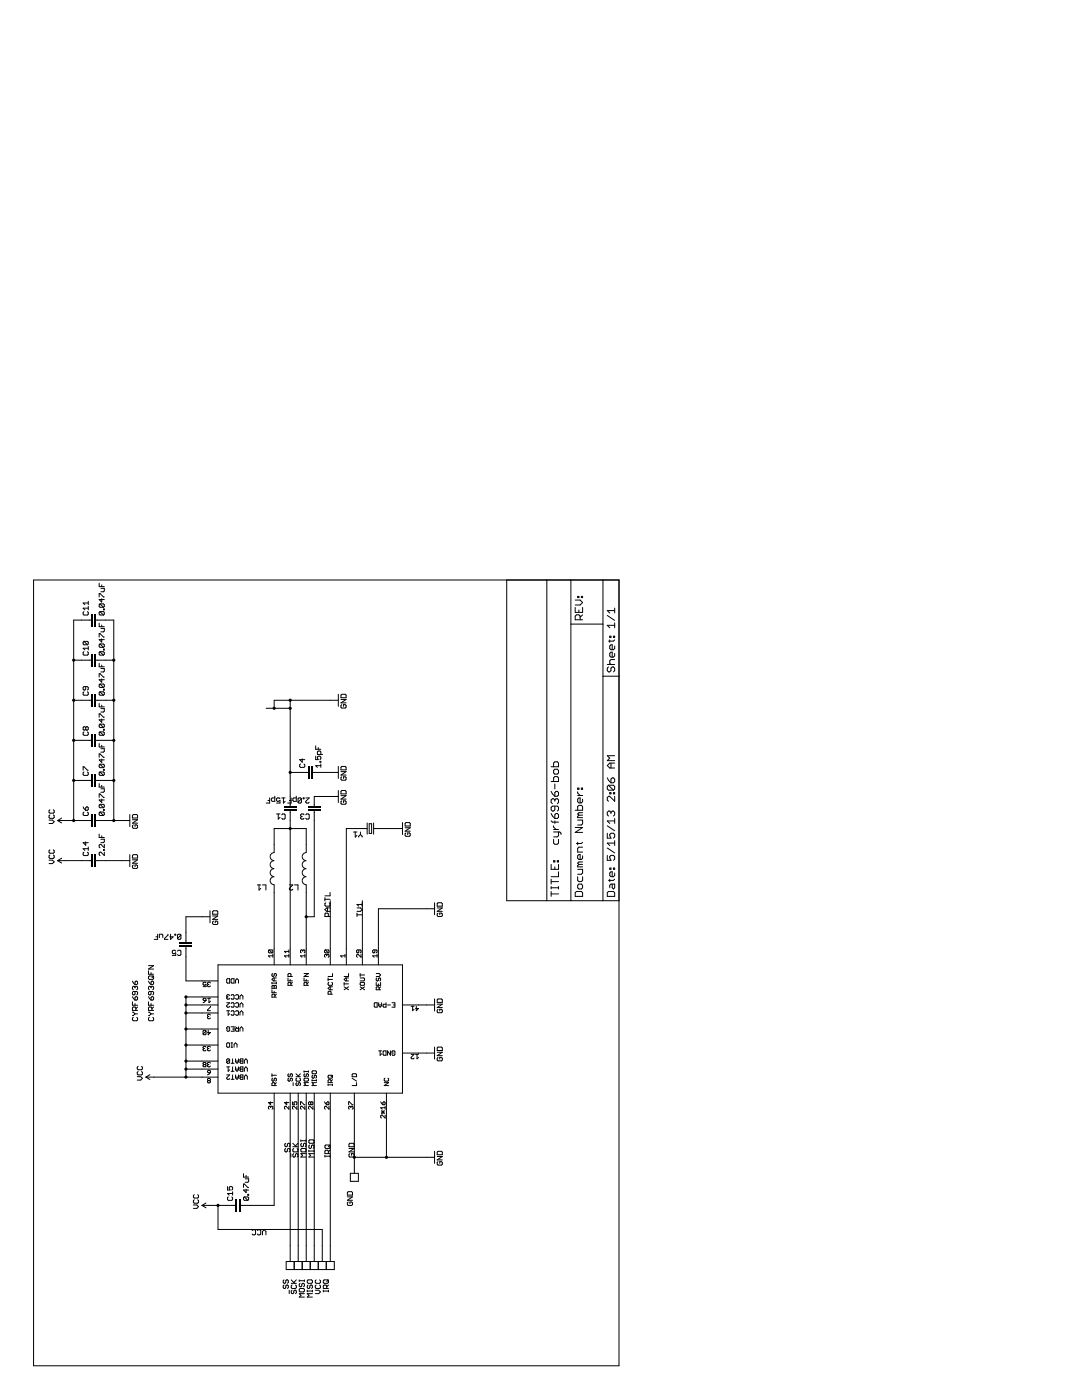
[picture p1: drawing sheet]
<svg xmlns="http://www.w3.org/2000/svg" width="216mm" height="279mm" viewBox="0 0 216 279" stroke-linecap="round" stroke-linejoin="round" font-family="sans-serif">
<g fill="none" stroke="#000" stroke-width=".2">
<path d="M6.7 115.8h116.8v156.8h-116.8zM17.6 120v.7M19.8 116.4v.7h1M19.8 119.1v-.6l1 .6M20.1 117.4h.7v.5l-.2 .2h-.5M20.3 116.7v.4M20.3 119.5v.7l-.5-.5h1M101.1 115.8v64h22.4M109.1 115.8v64M113.9 115.8v64M114.8 119.8h1l.4 .4-.4 .5h-1M115.3 119h.2v.3h-.2z"/>
<path d="M116 119h.2v.3h-.2zM120.3 115.8v64M14.7 139.8h3.5M14.7 131.8h3.5M16.8 128l-.2 .2v.3l.2 .2h.6M16.8 122.1l-.2 .1v.4l.2 .1h.6l.2-.1v-.4l-.2-.1M16.8 130.1l-.2 .1v.4l.2 .1h.6l.2-.1v-.4l-.2-.1M16.8 138.1l-.2 .1v.4l.2 .1h.6l.2-.1v-.4l-.2-.1M16.8 128h.6l.2 .2v.3l-.2 .2M16.8 128l.6 .7M17.1 137v.5l-.2 .2-.3-.2v-.3l.2-.2h.6l.2 .2v.3l-.2 .2M17.6 121v.7"/>
<path d="M17.6 129v.7M17.6 129.4h-1l.3 .3M17.6 121.4h-1l.3 .3M17.6 120.3h-1l.3 .4M18.2 123.8h-3.5v40M19.2 139.8h3.5M19.2 131.8h3.5M19.2 123.8h3.5v40M19.8 132.4v.7h1M19.8 124.4v.7h1M19.8 127.1v-.6l1 .6M19.8 135.1v-.6l1 .6"/>
<path d="M20 138.1l-.2 .1v.4l.2 .1h.6M20 136.5l.6 .7M20 122.1l.6 .6M20 120.5l-.2 .2v.3l.2 .2h.6M20 122.1l-.2 .1v.4l.2 .1h.6M20 128.5l-.2 .2v.3l.2 .2h.6M20 130.1l-.2 .1v.4l.2 .1h.6M20 136.5l-.2 .2v.3l.2 .2h.6M20 120.5h.6l.2 .2v.3l-.2 .2M20 122.1h.6l.2 .1v.4l-.2 .1M20 128.5h.6l.2 .2v.3l-.2 .2M20 130.1h.6l.2 .1v.4l-.2 .1"/>
<path d="M20 136.5h.6l.2 .2v.3l-.2 .2M20 138.1h.6l.2 .1v.4l-.2 .1M20 138.1l.6 .6M20 130.1l.6 .6M20 128.5l.6 .7M20 120.5l.6 .7M20.1 133.4h.7v.5l-.2 .2h-.5M20.1 125.4h.7v.5l-.2 .2h-.5M20.3 124.7v.4M20.3 127.5v.7l-.5-.5h1M20.3 132.7v.4M20.3 135.5v.7l-.5-.5h1"/>
<path d="M20.6 121.5h.2v.2h-.2zM20.6 129.5h.2v.2h-.2zM20.6 137.5h.2v.2h-.2zM57.9 139.8v21.1M67.5 139.8h-12.8v1.6M67.5 138.6v2.4M68 139.6h1.1l-1.1 .7h1.1M68.2 138.6h.7l.2 .1v.5h-1.1v-.5zM113.9 124.6h6.4M114.8 121.2v1h1.4v-1M115.5 121.7v.5M115.8 123.7v-.7l-.3-.3h-.5l-.2 .3v.7h1.4"/>
<path d="M116.2 122.7l-.4 .5M120.3 135h3.2M121.2 132.6h1.4M121.2 122.8l1.4 1M121.4 133.1l-.2 .3v.4l.2 .3h.3l.2-.3v-.4l.3-.3h.2l.2 .3v.4l-.2 .3M121.7 127h.2v.2h-.2zM121.7 127.7v.5M122.4 127h.2v.2h-.2zM122.6 130.4v.5l-.2 .2h-.5l-.2-.2v-.5l.2-.2h.3v.9M122.6 131.6h-.7l-.2 .3v.5l.2 .2M122.6 127.7l-.2 .2h-1M122.6 121.4v.9"/>
<path d="M122.6 124.3v1M122.6 128.9v.5l-.2 .3h-.5l-.2-.3v-.5l.2-.2h.3v1M122.6 124.8h-1.4l.5 .5M122.6 121.8h-1.4l.5 .5M14.7 155.8h3.5M14.7 147.8h3.5M16.6 153.7v-.7l1 .7M16.8 146.1l-.2 .1v.4l.2 .1h.6l.2-.1v-.4l-.2-.1M16.8 154.1l-.2 .1v.4l.2 .1h.6l.2-.1v-.4l-.2-.1M17.1 145.2l-.2-.2-.3 .2v.3l.2 .2 .3-.2M17.1 145.2l.2-.2 .3 .2v.3l-.2 .2-.3-.2M17.1 145.2v.3"/>
<path d="M19.2 155.8h3.5M19.2 147.8h3.5M19.8 159.1v-.6l1 .6M19.8 140.4v.7h1M19.8 143.1v-.6l1 .6M19.8 148.4v.7h1M19.8 151.1v-.6l1 .6M19.8 156.4v.7h1M20 154.1l.6 .6M20 152.5l-.2 .2v.3l.2 .2h.6M20 152.5h.6l.2 .2v.3l-.2 .2M20 144.5l-.2 .2v.3l.2 .2h.6"/>
<path d="M20 146.1l-.2 .1v.4l.2 .1h.6M20 154.1l-.2 .1v.4l.2 .1h.6M20 144.5h.6l.2 .2v.3l-.2 .2M20 146.1h.6l.2 .1v.4l-.2 .1M20 154.1h.6l.2 .1v.4l-.2 .1M20 152.5l.6 .7M20 146.1l.6 .6M20 144.5l.6 .7M20.1 141.4h.7v.5l-.2 .2h-.5M20.1 149.4h.7v.5l-.2 .2h-.5M20.1 157.4h.7v.5l-.2 .2h-.5M20.3 151.5v.7l-.5-.5h1"/>
<path d="M20.3 159.5v.7l-.5-.5h1M20.3 140.7v.4M20.3 143.5v.7l-.5-.5h1M20.3 148.7v.4M20.3 156.7v.4M20.6 145.5h.2v.2h-.2zM20.6 153.5h.2v.2h-.2zM53.1 141.4h4.8M53.5 159.8h.3M53.8 159.2v1.1h-.7M54.8 158.9v1h-.5l-.1-.1v-.4l.1-.2h.5M55.9 159.4l-.2-.2h-.3l-.2 .2v.4l.2 .1 .5-.1v.5h-.7"/>
<path d="M56.2 159.2h.7M56.6 159.2v1.1l.3-.4M57.7 159.8h.4M57.9 154.2h3.5M58.1 159.2v1.1h-.7M59.1 158.9v1h-.5l-.2-.1v-.4l.2-.2h.5M60 152.5l-.2 .1v.4l.2 .1h.6l.2-.1v-.4l-.2-.1M60.2 159.4l-.2-.2h-.4l-.1 .2v.7M60.2 159.4v.7l-.2 .2h-.4l-.1-.2M60.2 159.4l-.7 .7M60.3 151.4v.7l-.5-.5h1M60.5 159.2h.2v.2h-.2z"/>
<path d="M61 159.2h.7l-.7 .7 .2 .4h.3l.2-.2M62.4 154.2h5.1M63 150.9v.7h.5l-.2-.3 .2-.4h.3l.2 .2v.3l-.2 .2M63 148.9v.6h1M63.5 149.2v.3M63.8 151.9h.2v.2h-.2zM64 152.8h-1l.3 .3M64 150.6v-.5l-.2-.2h-.3l-.2 .2v.5h1.1M64 152.5v.6M67.5 159h-4.8v1.9M67.5 153v2.4M67.5 157.8v2.4"/>
<path d="M68 158.8h1.1l-1.1 .7h1.1M68 154h1.1l-1.1 .7h1.1M68.2 157.8h.7l.2 .1v.5h-1.1v-.5zM68.2 159.8l-.2 .2v.3l.2 .2h.7l.2-.2v-.3l-.2-.2h-.4v.4M68.2 155l-.2 .2v.3l.2 .2h.7l.2-.2v-.3l-.2-.2h-.4v.4M68.2 140.6l-.2 .2v.3l.2 .2h.7l.2-.2v-.3l-.2-.2h-.4v.4M68.2 153h.7l.2 .1v.5h-1.1v-.5zM110 153h1.4v-.7l-.2-.3h-.5l-.2 .3v.7M110 156h1.4v-.8l-.2-.2h-.5l-.2 .2v.8M110 157.9l.7 1M110.5 153.8l.2-.3h.5l.2 .3v.4l-.2 .3h-.5l-.2-.3zM110.7 159.7l.3-.3h.2l.2 .3v.4l-.2 .3"/>
<path d="M110.7 158.2l.3-.3h.2l.2 .3v.5l-.2 .2h-.5zM110.7 159.7l-.2-.3h-.3l-.2 .3v.4l.2 .3M110.7 156.5v.9M110.7 159.7v.2M115.3 157.3h.2v.2h-.2zM115.3 158v.3l.5 .5M115.3 158.8h.9M116 157.3h.2v.2h-.2zM116.2 159.5v.5l-.2 .2h-.5l-.2-.2v-.5l.2-.3h.3v1M121.2 155.2l.7 1M121.4 156.7h1l.2 .3v.5l-.2 .2M121.4 156.7l-.2 .3v.5l.2 .2h1"/>
<path d="M121.4 156.7l1 1M121.7 158.2h.2v.2h-.2zM121.9 155.5l.3-.3h.2l.2 .3v.5l-.2 .2h-.5zM121.9 152.3v1M122.4 158.2h.2v.2h-.2zM122.6 152.3h-.9l-.5 .5 .5 .5h.9M122.6 158.9v1l-.9-1h-.3l-.2 .3v.5l.2 .2M122.6 150.8h-1.4l.5 .5-.5 .5h1.4M9.8 171.7h.7l.3 .3-.3 .3h-.7M9.8 163.7h.7l.3 .3-.3 .3h-.7M10 169.6l-.2 .2v.3l.2 .2h.6l.2-.2v-.3l-.2-.2M10 170.6l-.2 .2v.3l.2 .2h.6l.2-.2v-.3l-.2-.2"/>
<path d="M10 162.6l-.2 .2v.3l.2 .2h.6l.2-.2v-.3l-.2-.2M10 161.6l-.2 .2v.3l.2 .2h.6l.2-.2v-.3l-.2-.2M11.5 171.8h6.7M11.5 163.8h6.7M11.5 163.8l.8 .4M11.5 171.8l.8 .4M12.3 163.3l-.8 .5M12.3 171.3l-.8 .5M16.6 161l.5 .7M16.8 162.1l-.2 .1v.4l.2 .1h.6l.2-.1v-.4l-.2-.1M16.8 170.1l-.2 .1v.4l.2 .1h.6l.2-.1v-.4l-.2-.1M17.1 168v.7l-.5-.5h1"/>
<path d="M17.3 161l.3 .2v.3l-.2 .2h-.3v-.5zM17.6 169.4h-1l.3 .3M17.6 169v.7M19.2 171.8h6.7M19.2 163.8h6.7M19.8 166.5v.6h1M20 160.5l-.2 .2v.3l.2 .2h.6M20 160.5l.6 .7M20 160.5h.6l.2 .2v.3l-.2 .2M20 162.1l-.2 .1v.4l.2 .1h.6M20 162.1h.6l.2 .1v.4l-.2 .1M20 162.1l.6 .6"/>
<path d="M20.1 167.5h.7v.5l-.2 .2h-.5M20.3 166.8v.3M20.6 161.5h.2v.2h-.2zM20.6 169.5h.2v.2h-.2zM20.8 170.1v.6l-.7-.6-.3 .1v.4l.2 .1M20.8 168.5v.7l-.7-.7-.3 .2v.3l.2 .2M25.9 162.6v2.4M25.9 170.6v2.4M26.4 162.7l.2-.1h.7l.2 .1v.5h-1.1zM26.4 170.7l.2-.1h.7l.2 .1v.5h-1.1zM26.4 163.6h1.1l-1.1 .7h1.1M26.4 171.6h1.1l-1.1 .7h1.1"/>
<path d="M26.6 164.6l-.2 .2v.3l.2 .2h.7l.2-.2v-.3l-.2-.2h-.4v.4M26.6 172.6l-.2 .2v.3l.2 .2h.7l.2-.2v-.3l-.2-.2h-.4v.4M51.3 176.6h.7M51.7 176.6v1l.3-.3M52.4 176.6h.7v1M55.2 162.4h.7M55.5 162.4v1.1l.4-.4M56.2 162.6l.2-.2h.3l.2 .2v.7l-.2 .2h-.3l-.2-.2M57.7 176.6h.7l-.7 .7 .2 .3h.4l.1-.1M57.9 161.8v30.8M58.8 176.6h.7v1M60.2 163l-.2 .1 .2 .4h.3l.2-.2"/>
<path d="M60.2 163h.1M60.7 162.6l-.2-.2h-.3l-.2 .2 .2 .4M61 162.6l.2-.2h.3l.2 .2v.7l-.2 .2h-.3l-.2-.2M62.7 161.8v21.2h-1.6M64.8 179.1v.7M64.8 179.5h1.1M65.9 178.1v.7h-1.1M65.9 179.8v12.8M70.5 166h.7M70.9 166v1.1l.3-.4M71.9 166.6l.4 .5M71.9 166.6l-.3 .5"/>
<path d="M71.9 166v.6M72.3 179.8v12.8M73.3 165.4h-4.2v27.2M73.3 164.2v2.3M73.7 164.4h.4v1.9h-.4zM74.5 165.4h5.8M74.5 164.2v2.3M80.3 164.2v2.4M80.8 165.2h1.1l-1.1 .7h1.1M81 164.2h.7l.2 .1v.5h-1.1v-.5zM81 166.2l-.2 .2v.3l.2 .2h.7l.2-.2v-.3l-.2-.2h-.4v.4M110 172.5v1h1.4v-1"/>
<path d="M110 178.4h1.4M110 175.5v.9M110 176.9v.5M110 177.9v1M110 177.2h1.4M110 175.9h1.4M110 163.8l.2 .3h1.2M110 162.4l.7 .9M110.5 167.5v.7l.2 .3h.5l.2-.3v-.7M110.5 171.8h.2v.2h-.2zM110.5 164.8v.3l.5 .4M110.5 166h1.2l.2 .3v.2"/>
<path d="M110.5 165.5h.9M110.7 160.9v.7l-.2 .3h-.3l-.2-.3v-.5l.2-.2h1l.2 .2v.5l-.2 .3M110.7 163.8v.5M110.7 173v.5M111 162.4h.2l.2 .2v.5l-.2 .2h-.5v-.7zM111.2 171.8h.2v.2h-.2zM111.4 174v1h-1.4M111.4 166v.8l-.2 .2h-.7M111.4 176.9v.5M114.8 178.2l.2-.3h1l.2 .3v.7h-1.4zM114.8 161.7h1.4v-.7l-.2-.3h-.5l-.2 .3v.7M114.8 165.1h1.4l-1.4 1h1.4"/>
<path d="M115.3 173.5h.9v.7l-.2 .3h-.7M115.3 176.7l.2-.3h.5l.2 .3v.5l-.2 .2h-.5l-.2-.2zM115.3 163.7h.9v.7l-.2 .3h-.7M115.3 175v.7l.2 .2h.5l.2-.2v-.7M115.3 168.1v.5M115.5 162.7l-.2 .2v.3h.9M115.5 172.5l-.2 .3v.2h.9M115.5 172.5h.7M115.5 162.7h.7M116.2 162.2h-.7l-.2 .2 .2 .3M116.2 170.8v.5l-.2 .2h-.5l-.2-.2v-.5l.2-.3h.3v1M116.2 169.1h-.7l-.2 .2v.8h.9"/>
<path d="M116.2 172h-.7l-.2 .3 .2 .2M116.2 168.1l-.2 .2h-1M121.2 178.2l.2-.3h1l.2 .3v.7h-1.4zM121.2 166.3v1h.7l-.2-.5v-.3l.2-.2h.5l.2 .2v.5l-.2 .3M121.2 170.7v1h.7l-.2-.5v-.2l.2-.3h.5l.2 .3v.4l-.2 .3M121.2 169.2l1.4 1M121.2 164.8l1.4 1M121.7 173.2h.2v.3h-.2zM121.7 175.5v.4M121.9 162.1l.3-.2h.2l.2 .2v.5l-.2 .3M121.9 162.1l-.2-.2h-.3l-.2 .2v.5l.2 .3M121.9 162.1v.3"/>
<path d="M122.2 176.4v.8l.2 .2 .2-.2v-.8h-.7l-.2 .3v.5M122.4 173.2h.2v.3h-.2zM122.6 163.3v1M122.6 167.8v.9M122.6 174.2v.5l-.2 .3h-.5l-.2-.3v-.5l.2-.2h.3v1M122.6 175.5l-.2 .2h-1M122.6 168.3h-1.4l.5 .4M122.6 163.8h-1.4l.5 .5M26.4 199.9v.7h1.1M26.4 198.9l.5 .7M26.4 195.8l.5 .7M26.9 197l-.1-.2-.4 .2v.4l.2 .1"/>
<path d="M26.9 197.9v.5l-.1 .2-.4-.2v-.4l.2-.1h.7l.2 .1v.4l-.2 .2M26.9 197l.2-.2 .4 .2v.4l-.2 .1M26.9 197v.2M27.1 195.8l.4 .2v.3l-.2 .2h-.4v-.5zM27.1 198.9l.4 .2v.3l-.2 .2h-.4v-.5zM29.6 194.9l.2-.1h.7l.2 .1v.4l-.2 .2h-.7l-.2-.2zM29.6 199.9v.7h1.1M29.6 193.7v.7h1.1M29.6 198.9l.5 .7M29.6 195.8l.5 .7M29.6 192.7h1.1l-1.1 .7h1.1M30.1 197l-.1-.2-.4 .2v.4l.2 .1"/>
<path d="M30.1 197.9v.5l-.1 .2-.4-.2v-.4l.2-.1h.7l.2 .1v.4l-.2 .2M30.1 197l.2-.2 .4 .2v.4l-.2 .1M30.1 194.1v.3M30.1 197v.2M30.3 198.9l.4 .2v.3l-.2 .2h-.4v-.5zM30.3 195.8l.4 .2v.3l-.2 .2h-.4v-.5zM30.7 194.8l-.4 .3M31.1 187h.4M31.5 186.4v1.1h-.7M31.8 187.1v-.7h.5l.2 .2v.5M33.5 186.4v.2l-.7 .7v.2h.7M34 186.4v1.1l.5-.5h-.6"/>
<path d="M34.9 186.4h.2v.2h-.2zM35.1 189.8l-.2-.2h-.3l-.2 .2v.4l.2 .1 .5-.1v.5h-.7M35.4 189.8l.2-.2h.3l.2 .2v.7l-.2 .2h-.3l-.2-.2M36.1 186.6v.7l-.2 .2h-.3l-.2-.2M36.1 186.6l-.2-.2h-.3l-.2 .2v.7M36.1 186.6l-.7 .7M37.1 189v6.8h6.4M40.5 199.4l.5-.2 .1 .5h-.4zM41.1 196.2l-.1-.2-.5 .2 .2 .4 .4-.1v.4h-.6M41.1 199.7l-.6 .4M41.4 199.2h.6M41.6 196.5l-.2 .1 .2 .3 .4-.1"/>
<path d="M41.6 196.5h.1M41.7 199.2v.9l.3-.3M41.9 183h-4.8v5.1M41.9 181.8v2.4M42 196.2l-.4-.2-.2 .2 .2 .3M42.4 182.8h1.1l-1.1 .7h1.1M42.6 183.8l-.2 .2v.3l.2 .2h.7l.2-.2v-.3l-.2-.2h-.4v.4M42.6 181.8h.7l.2 .1v.5h-1.1v-.5zM43.5 199h-6.4v16M43.5 192.6h36.8v25.6h-36.8zM45.4 195.3h.4v.9h-.4l-.2-.1v-.6zM45.4 199l-.2 .1 .2 .3 .4-.1"/>
<path d="M45.4 199h.1M45.8 198.7l-.4-.2-.2 .2 .2 .3M46.1 198.7l.2-.2 .4 .2v.6l-.1 .1-.5-.1M46.3 195.3h.4v.9h-.4l-.2-.1v-.6zM47 196.2v-.6l.3-.3 .3 .3v.6M47 198.7l.1-.2 .5 .2v.6l-.2 .1-.4-.1M47.9 199.4v-.6l.3-.3 .3 .3v.6M53.7 189.6l-.1 .1 .1 .5h.6M53.7 189.6h.6l.1 .1-.1 .5M53.7 189.6l.6 .6M54.3 196.1v.2M54.3 196.8l.1-.2 .3 .2 .3-.2 .1 .2v.4h-.8z"/>
<path d="M54.3 197.5v.6h.8M54.3 196.2h.8M54.4 194.3l-.1 .1 .1 .5 .3-.2 .2-.4 .2 .1-.1 .5M54.4 190.5v.5M54.4 190.8h-.8l.3 .2M54.7 195.2v.6M54.7 196.8v.4M54.7 197.8v.3M54.7 192.6v-16a.8 .8 0 0 1-.8-.8 .8 .8 0 0 1 .8-.8 .8 .8 0 0 1-.8-.8 .8 .8 0 0 1 .8-.8 .8 .8 0 0 1-.8-.8 .8 .8 0 0 1 .8-.8 .8 .8 0 0 1-.8-.8 .8 .8 0 0 1 .8-.8v-4.8h6.4v4.8a.8 .8 0 0 0-.8 .8 .8 .8 0 0 0 .8 .8 .8 .8 0 0 0-.8 .8 .8 .8 0 0 0 .8 .8 .8 .8 0 0 0-.8 .8 .8 .8 0 0 0 .8 .8 .8 .8 0 0 0-.8 .8 .8 .8 0 0 0 .8 .8v16M54.9 199v-.4l-.5-.2-.1 .2v.4h.8M55.1 196.1v.2M55.1 198.4l-.2 .3"/>
<path d="M55.1 195.2h-.5l-.3 .3 .3 .3h.5M57.5 195.2v.6h.8M57.6 189.6v.6M57.6 190.5v.5M57.6 190.8h-.8l.3 .2M57.6 189.9h-.8l.3 .3M57.9 195.5v.3M58.1 194.9v-.5l-.5-.1-.1 .1v.5h.8M58.1 196.6v-.4l-.5-.1-.1 .1v.4h.8M58.3 196.1l-.2 .3M60.4 189.7l-.1-.1-.3 .1 .1 .5M60.4 189.7l.1-.1 .3 .1-.1 .5"/>
<path d="M60.4 189.7v.2M60.7 195.2v.6h.8M60.7 194.3h.8l-.8 .6h.8M60.8 190.5v.5M60.8 190.8h-.8l.3 .2M61.1 195.5v.3M61.3 196.6v-.4l-.2-.1-.4 .1v.4h.8M61.5 196.1l-.2 .3M64.9 189.6h.6l.1 .1-.1 .5M64.9 189.6l-.1 .1 .1 .5h.6M64.9 189.6l.6 .6M65 180.2l-.2 .1v.4l.2 .1h.7l.2-.1v-.4l-.2-.1"/>
<path d="M65.2 190.6l.1-.1 .3 .1-.1 .4M65.2 190.6l-.1-.1-.3 .1 .1 .4M65.2 190.6v.2M65.3 181.2v.7M65.5 195.2v.6M65.5 195.5h.8M65.5 182.9v-.5l-.2-.2h-.3l-.2 .2v.5h1.1M65.6 196.1l-.1 .1 .1 .4h.6l.1-.1-.1-.4M65.9 181.2h-.7l-.4 .3 .4 .4h.7M65.9 196.9v.6M66.1 198.4v-.4l-.5-.2-.1 .2v.4h.8M66.3 194.3v.6h-.8"/>
<path d="M66.3 196.9h-.5l-.3 .3 .3 .3h.5M68.7 196.9l.8 .6M68.7 196.4h.8M68.7 196.1v.5M68.8 190.8h-.8l.3 .2M68.8 190.5v.5M69.1 195.2v.6M69.5 194.3v.6h-.8M69.5 195.2h-.5l-.3 .3 .3 .3h.5M69.5 196.9l-.8 .6M71.2 181.2h.7l.4 .3-.4 .4h-.7M71.2 182.6h1.1"/>
<path d="M71.2 182.2v.7M71.6 189.6v.4l-.1 .2-.3-.2 .1-.4h.6l.1 .1-.1 .5M71.9 195.2h.7l.1 .1-.1 .5h-.7M71.9 196.9l.8 .6M71.9 194.3v.6M71.9 194.6h.8M72 196.1h.6l.1 .4-.1 .1h-.6l-.1-.1zM72 190.5v.5l-.5-.5-.3 .1 .1 .4M72.3 180.5h-1.1l.4 .3M72.7 196.9l-.8 .6M74.8 189.6v.4l-.1 .2-.3-.2 .1-.4h.6l.1 .1-.1 .5M75.1 194.3h.6l.2 .3-.2 .3h-.6"/>
<path d="M75.1 196.1v.5h.8v-.5M75.2 195.2l-.1 .4 .3 .2 .1-.5 .3-.1 .1 .1-.1 .5M75.2 190.8h-.8l.3 .2M75.2 190.5v.5M75.5 196.4v.2M75.7 197.5v-.4l-.5-.2-.1 .2v.4h.8M75.9 196.9l-.2 .3M86.7 181.4h-11.2v11.2M86.7 180.2v2.4M86.7 199.4v2.4M87.2 181.2h1.1l-1.1 .7h1.1M87.4 199.4h.7l.2 .1v.6h-1.1v-.6z"/>
<path d="M87.4 182.2l-.2 .2v.3l.2 .2h.7l.2-.2v-.3l-.2-.2h-.4v.4M87.4 180.2h.7l.2 .1v.5h-1.1v-.5zM26.4 202l.5 .3M26.6 203l-.2 .2v.3l.2 .2h.7l.2-.2v-.3l-.2-.2M26.9 202.3l-.5 .4M26.9 202.3h.6M26.9 200.3v.3M27.1 201.7v-.6l-.2-.1h-.3l-.2 .1v.6h1.1M27.4 214.9h.7l.3 .3-.3 .4h-.7M27.5 201l-.4 .3M27.6 213.8l-.2 .2v.4l.2 .1h.6l.2-.1v-.4l-.2-.2M27.6 212.8l-.2 .2v.3l.2 .2h.6l.2-.2v-.3l-.2-.2"/>
<path d="M29.1 215h14.4M29.1 215l.8 .4M29.6 202l.5 .3M29.8 203l-.2 .2v.3l.2 .2h.7l.2-.2v-.3l-.2-.2M29.9 214.5l-.8 .5M30.1 202.3l-.5 .4M30.1 202.3h.6M30.1 200.3v.3M30.3 201.7v-.6l-.2-.1h-.3l-.2 .1v.6h1.1M30.7 201l-.4 .3M37.1 213.4h6.4M37.1 211.8h6.4"/>
<path d="M37.1 208.6h6.4M37.1 205.4h6.4M37.1 202.2h6.4M37.1 200.6h6.4M40.7 212.5l-.2 .1 .2 .3 .4-.1-.1-.3M40.7 212.5l-.2-.2 .2-.3 .4 .2-.1 .3M40.7 212.5h.3M40.7 209.3l-.2 .1 .2 .3 .4-.1M40.7 209.3h.1M41.1 205.8l-.4-.2-.2 .2v.6M41.1 209l-.4-.2-.2 .2 .2 .3M41.1 205.8v.6l-.1 .1-.5-.1"/>
<path d="M41.1 205.8l-.6 .6M41.6 215.7l-.2 .1 .2 .3 .4-.1-.2-.3M41.6 202.9l-.2 .1 .2 .3 .4-.1M41.6 209.3l-.2 .1 .2 .3 .4-.1M41.6 212.5l-.2 .1 .2 .3 .4-.1M41.6 213.6l.4 .2v.3h-.4l-.2-.2zM41.6 215.7l-.2-.2 .2-.3 .4 .2-.2 .3M41.6 215.7h.2M41.6 212.5h.1M41.6 209.3h.1M41.6 205.6v.9l.4-.4h-.6M41.6 202.9h.1"/>
<path d="M42 209l-.4-.2-.2 .2 .2 .3M42 202.6l-.4-.2-.2 .2 .2 .3M42 200.8l-.6 .8v.1h.6M42 212.2l-.4-.2-.2 .2 .2 .3M42 214.1l-.6 .4M45.2 214.5h.6l-.6 .6 .2 .3 .4-.1M45.2 200.1h.6l-.6 .6 .2 .3 .4-.1M45.2 212.9h.6M45.2 201.7h.6M45.4 208.1l.4 .2v.6l-.1 .1-.5-.1v-.6zM45.5 205.4h-.3l.2-.5 .4 .2v.6l-.1 .1-.5-.1M45.5 212.9v.9l.3-.3"/>
<path d="M45.5 201.7v.9l.3-.3M45.8 211.5l-.4-.2-.2 .2v.6M45.8 211.5v.6l-.1 .1-.5-.1M45.8 211.5l-.6 .6M46.1 208.1h.3M46.1 209h.3M46.1 215.4h.6M46.1 213.8h.6M46.1 212.2h.6M46.1 200.3l.2-.2 .4 .2v.6l-.1 .1-.5-.1M46.1 201.9l.2-.2 .4 .2v.6l-.1 .1-.5-.1M46.1 204.9h.6v.9h-.6"/>
<path d="M46.3 208.1v.9M46.4 211.3v.9M46.4 212.9v.9M46.4 214.5v.9M46.4 205.4h.3M46.7 209v-.6l.3-.3 .3 .3v.6M47 212.9v.6l.3 .3 .3-.3v-.6M47 201.9l.1-.2 .5 .2v.6l-.2 .1-.4-.1M47 200.3l.1-.2 .5 .2v.6l-.2 .1-.4-.1M47 215h.6M47 211.3v.6l.3 .3 .3-.3v-.6M47 214.5v.6l.3 .3 .3-.3v-.6"/>
<path d="M47 213.4h.6M47 211.8h.6M47 204.9l.3 .3M47.6 204.9v.9h-.5l-.1-.1 .1-.5h.5M47.9 211.5l.1-.2h.5v.9h-.5l-.1-.1 .1-.3zM47.9 201v-.6l.3-.3 .3 .3v.6M47.9 202.6v-.6l.3-.3 .3 .3v.6M47.9 205.8v-.6l.3-.3 .3 .3v.6M47.9 213.1l.1-.2h.5v.9h-.5l-.1-.1 .1-.3zM47.9 214.7l.1-.2h.5v.9h-.5l-.1-.1 .1-.3zM48 215h.5M48 213.4h.5"/>
<path d="M48 211.8h.5M48.8 212.2v-.6l.3-.3 .3 .3v.6M48.8 213.8v-.6l.3-.3 .3 .3v.6M48.8 215.4v-.6l.3-.3 .3 .3v.6M54 219.9v.6l-.4-.5h.8M54.3 214.3v.6M54.3 214.6h.8M54.4 215.2l-.1 .4 .3 .2 .1-.5 .3-.1 .1 .1-.1 .5M54.7 218.2v22.4h-6.7M54.9 216.7v-.5l-.5-.1-.1 .1v.5h.8M55.1 216.1l-.2 .3M57.2 219.9v.6l-.4-.5h.8"/>
<path d="M57.6 215.2l-.1 .1 .1 .5 .3-.2 .2-.4 .2 .1-.1 .5M57.6 214.3l-.1 .1 .1 .5 .3-.2 .2-.4 .2 .1-.1 .5M57.9 218.2v33.6M58.4 219.9v.6h.4l-.1-.3 .1-.3 .4 .1-.1 .5M58.5 216.1v.6M59.1 214.9h.8M59.1 214.3l.6 .6M59.2 216.1l-.1 .1 .1 .5 .3-.2 .2-.4 .2 .1-.1 .5M59.2 215.2l-.1 .1 .1 .5h.6l.1-.2-.1-.4M59.5 218.2v33.6M59.9 214.3l-.4 .4M60.7 213.7v.3"/>
<path d="M60.7 213.9h.8M60.8 215.2h.6l.1 .4-.1 .2h-.6l-.1-.2zM60.8 214.3l-.1 .1 .1 .5 .3-.2 .2-.4 .2 .1-.1 .5M61.1 218.2v33.6M61.5 216.1h-.8l.3 .3-.3 .3h.8M61.5 213.7v.3M62.3 215.6h.8M62.3 215.5v.3M62.4 214.6l-.1 .1 .1 .5 .3-.2 .2-.4h.1l.1 .1-.1 .5M62.4 213.7h.6l.1 .4-.1 .2h-.6l-.1-.2zM62.7 218.2v33.6M63.1 216.1h-.8l.3 .3-.3 .3h.8"/>
<path d="M63.1 215.5v.3M64.8 219.9l.4 .6M65.5 216.5h.8M65.5 216.4v.3M65.6 214.6h.6l.1 .4-.1 .2h-.6l-.1-.2zM65.9 218.2v33.6M66.1 216.1v-.5l-.2-.1-.4 .1v.5h.8M66.3 216.4v.3M66.3 215.5l-.2 .3M66.3 214.6l-.2 .3M70.3 215.2l.8 .6M70.4 214.3h.6l.1 .1v.5h-.8v-.5z"/>
<path d="M70.7 218.2v16M71.1 216.1v.6h-.8M74.7 200.3l.1-.2h.5v.9h-.5l-.1-.1zM75.6 209.7h.5M75.6 200.6h.5M75.6 200.1v.6l.3 .3 .2-.3v-.6M75.9 209.7v.9l.2-.3M76 219.9l.4 .6M76.6 209.7h.4v.9h-.4l-.2-.1v-.6zM76.7 216.1h.8l-.8 .6h.8M76.8 215.2l-.1 .1 .1 .5h.6l.1-.2-.1-.4M77 200.1v.9h-.4l-.2-.4 .2-.2h.4"/>
<path d="M77.1 218.2v12.8M77.3 200.6h.6M77.9 209.7v.9l-.6-.9v.9M78.2 200.1h.6v.9h-.6M78.5 210.2h-.3l.2-.5 .4 .2v.6l-.2 .1-.4-.1M78.5 200.6h.3M80.3 200.6h6.4M80.3 210.2h6.4M82 210.4h.6l-.6 .6 .2 .3 .4-.1M82 200.8h.6M82.3 200.8v.9l.3-.3M82.9 210.4h.6"/>
<path d="M83.1 200.8v.9l.4-.4h-.6M83.2 210.4v.9l.3-.3M86.7 209v2.4M87.2 210h1.1l-1.1 .7h1.1M87.2 200.4h1.1l-1.1 .7h1.1M87.4 201.4l-.2 .2v.3l.2 .2h.7l.2-.2v-.3l-.2-.2h-.4v.4M87.4 209h.7l.2 .1v.6h-1.1v-.6zM87.4 211l-.2 .2v.3l.2 .2h.7l.2-.2v-.3l-.2-.2h-.4v.4M38.8 239.4l-.2 .2v.4l.2 .1h.6l.2-.1v-.4l-.2-.2M38.8 238.4l-.2 .2v.3l.2 .2h.6l.2-.2v-.3l-.2-.2M45.4 236.8v.7h.5l-.2-.5 .2-.2h.3l.2 .2v.3l-.2 .2M45.6 238.9l-.2 .1v.4l.2 .2h.6l.2-.2v-.4l-.2-.1"/>
<path d="M46.4 237.8v.7M46.4 238.2h-1l.3 .3M48.6 234.2v.7h1M48.6 237v-.7l1 .7M48.8 238.9l-.2 .1v.4l.2 .2h.6M48.8 238.9h.6l.2 .1v.4l-.2 .2M48.8 238.9l.6 .7M48.9 235.3h.7v.5l-.2 .1h-.5M49.1 237.3v.7l-.5-.5h1M49.1 234.6v.3M49.4 238.4h.2v.1h-.2zM54 220.9l-.1-.1-.3 .1 .1 .5"/>
<path d="M54 220.9l.1-.1 .3 .1-.1 .5M54 220.9v.2M57 228.2l-.2 .1v.4l.2 .2 .3-.2v-.4l.2-.1 .4 .1v.4l-.2 .2M57 229.2l-.2 .2v.3l.2 .2 .3-.2v-.3l.4-.2 .2 .2v.3l-.2 .2M57.6 220.8v.6l-.5-.6-.3 .1 .1 .5M58 230.2v.7M58.4 228.9h1.1M58.4 228.2l.7 .7M58.6 229.2l-.2 .2v.3l.2 .2h.7l.2-.2v-.3l-.2-.2M58.6 230.2l-.2 .2v.3l.2 .2 .3-.2v-.3l.2-.2 .4 .2v.3l-.2 .2M59.2 220.8v.6l-.5-.6-.3 .1 .1 .5M59.5 228.2l-.6 .5"/>
<path d="M60 220.5v-.6l.8 .6M60 229.4l.2-.2h.7l.2 .2v.3l-.2 .2h-.7l-.2-.2zM60 227.5v.3M60 227.7h1.1M60.2 228.2l-.2 .1v.4l.4 .2 .1-.2v-.4l.4-.1 .2 .1v.4l-.2 .2M60.8 220.8v.6l-.5-.6-.3 .1 .1 .5M61.1 230.2h-1.1l.4 .4-.4 .3h1.1M61.1 227.5v.3M61.6 227.7l.2-.2h.7l.2 .2v.3l-.2 .2h-.7l-.2-.2zM61.6 229.7h1.1M61.6 229.5v.4M61.8 228.5l-.2 .2v.3l.4 .2 .1-.2v-.3l.4-.2 .2 .2v.3l-.2 .2"/>
<path d="M62 220l-.1-.1-.3 .1 .1 .5 .3-.2M62 220l.1-.1 .3 .1-.1 .5-.3-.2M62 220v.3M62.4 220.8v.6l-.5-.6-.3 .1 .1 .5M62.7 230.2h-1.1l.4 .4-.4 .3h1.1M62.7 229.5v.4M64.8 230.7h1.1M64.8 230.6v.3M65 228.5h.7l.2 .2v.3l-.2 .2h-.7l-.2-.2v-.3zM65.2 220l.1-.1 .3 .1-.1 .5h-.3zM65.5 230.2v-.5l-.2-.2h-.3l-.2 .2v.5h1.1M65.6 220.8v.6l-.5-.6-.3 .1 .1 .5"/>
<path d="M65.9 230.6v.3M65.9 229.5l-.4 .4M65.9 228.5l-.4 .4M69.3 238.9h1l-1 .6h1M69.5 239.9l-.2 .2v.3l.2 .2h.7l.1-.2v-.3l-.1-.2h-.4v.3M69.5 237.8h.7l.1 .2v.5h-1v-.5zM69.6 220.5v-.6l.8 .6M69.6 229.2h1.1l-1.1 .7h1.1M69.8 230.2l-.2 .2v.3l.2 .2h.7l.2-.2v-.3l-.2-.2h-.4v.4M69.8 228.2h.7l.2 .1v.6h-1.1v-.6zM69.9 234.2h1.6v1.6h-1.6zM70 220.9l-.1-.1-.3 .1 .1 .5"/>
<path d="M70 220.9l.1-.1 .3 .1-.1 .5M70 220.9v.2M70.7 231h16M76.1 221.7l.6 .5M76.1 222h.6M76.4 220l.2-.1 .2 .1-.1 .5h-.3zM76.4 221.7v.5M76.7 221.7l-.6 .5M76.8 220.8v.6M76.8 222.5v.6l-.5-.6-.3 .2 .1 .4M76.8 221.1h-.8l.3 .3M86.7 229.8v2.4"/>
<path d="M87.2 230.8h1.1l-1.1 .7h1.1M87.4 231.8l-.2 .2v.3l.2 .2h.7l.2-.2v-.3l-.2-.2h-.4v.4M87.4 229.8h.7l.2 .1v.6h-1.1v-.6zM38.6 240.5h.7l.3 .3-.3 .4h-.7M40.3 240.6h6.7M40.3 240.6l.8 .4M41.1 240.1l-.8 .5M43.5 240.6v4.8h20.8v6.4M50.3 245.6l.2-.2h.3l.2 .2v.7l-.2 .1h-.3l-.2-.1M51.3 245.6l.2-.2h.4l.1 .2v.7l-.1 .1h-.4l-.2-.1M52.4 246.4v-.6l.3-.4 .4 .4v.6M56.7 256.5l-.2 .1v.4l.2 .1 .3-.1v-.4l.2-.1 .3 .1v.4l-.1 .1"/>
<path d="M56.7 255.4l-.2 .2v.3l.2 .2 .3-.2v-.3l.2-.2 .3 .2v.3l-.1 .2M57.1 251.8h9.6v1.6h-9.6zM57.7 257.5v.7M58.1 256.1h1M58.1 255.4l.7 .7M58.3 257.5l-.2 .2v.3l.4 .2 .1-.2v-.3l.4-.2 .1 .2v.3l-.1 .2M58.3 256.5l-.2 .1v.4l.2 .1h.7l.1-.1v-.4l-.1-.1M58.7 251.8v1.6M59.1 255.4l-.5 .5M59.7 257.3l.2-.2h.7l.1 .2v.4l-.1 .1h-.7l-.2-.1zM59.7 255.4v.4M59.7 255.6h1"/>
<path d="M59.9 256.1l-.2 .2v.3l.4 .2 .1-.2v-.3l.4-.2 .1 .2v.3l-.1 .2M60.3 251.8v1.6M60.7 258.2h-1l.4 .3-.4 .4h1M60.7 255.4v.4M61.3 257.7h1M61.3 257.5v.3M61.5 256.5l-.2 .1v.4l.2 .1 .3-.1v-.4l.2-.1 .3 .1v.4l-.1 .1M61.5 255.4h.7l.1 .2v.3l-.1 .2h-.7l-.2-.2v-.3zM61.9 251.8v1.6M62.3 258.2h-1l.4 .3-.4 .4h1M62.3 257.5v.3M62.9 257.5h.7l.3 .3-.3 .4h-.7"/>
<path d="M63.1 256.5l-.2 .1v.4l.2 .1h.7l.1-.1v-.4l-.1-.1M63.1 255.4l-.2 .2v.3l.2 .2h.7l.1-.2v-.3l-.1-.2M63.5 251.8v1.6M64.5 257.7h1M64.5 257.5v.3M64.7 255.4h.7l.1 .2v.3l-.1 .2h-.7l-.2-.2v-.3zM65.1 251.8v1.6M65.2 257.1v-.5l-.2-.1h-.3l-.2 .1v.5h1M65.5 257.5v.3M65.5 256.5l-.3 .3M65.5 255.4l-.3 .4"/>
</g>
<g fill="none" stroke="#000" stroke-width=".32">
<path d="M18.4 122.5v2.5M18.4 130.5v2.5M18.4 138.5v2.5M19 122.5v2.5M19 130.5v2.5M19 138.5v2.5M18.4 146.5v2.5M18.4 154.5v2.5M19 146.5v2.5M19 154.5v2.5M61.6 152.9v2.5M62.2 152.9v2.5"/>
<path d="M18.4 162.5v2.5M18.4 170.5v2.5M19 162.5v2.5M19 170.5v2.5M56.6 161h2.6M56.6 161.7h2.6M61.4 161h2.6M61.4 161.7h2.6M35.8 188.2h2.6M35.8 188.9h2.6M47.2 239.3v2.5M47.8 239.3v2.5"/>
</g>
<g fill="#000">
<circle cx="14.7" cy="131.8" r=".32"/>
<circle cx="14.7" cy="139.8" r=".32"/>
<circle cx="22.7" cy="131.8" r=".32"/>
<circle cx="22.7" cy="139.8" r=".32"/>
<circle cx="57.9" cy="139.8" r=".32"/>
<circle cx="14.7" cy="155.8" r=".32"/>
<circle cx="14.7" cy="147.8" r=".32"/>
<circle cx="22.7" cy="147.8" r=".32"/>
<circle cx="22.7" cy="155.8" r=".32"/>
<circle cx="54.7" cy="141.4" r=".32"/>
<circle cx="57.9" cy="154.2" r=".32"/>
<circle cx="57.9" cy="141.4" r=".32"/>
<circle cx="14.7" cy="163.8" r=".32"/>
<circle cx="22.7" cy="163.8" r=".32"/>
<circle cx="57.9" cy="165.4" r=".32"/>
<circle cx="37.1" cy="199" r=".32"/>
<circle cx="61.1" cy="183" r=".32"/>
<circle cx="37.1" cy="205.4" r=".32"/>
<circle cx="37.1" cy="202.2" r=".32"/>
<circle cx="37.1" cy="208.6" r=".32"/>
<circle cx="37.1" cy="211.8" r=".32"/>
<circle cx="37.1" cy="215" r=".32"/>
<circle cx="37.1" cy="213.4" r=".32"/>
<circle cx="37.1" cy="200.6" r=".32"/>
<circle cx="70.7" cy="231" r=".32"/>
<circle cx="77.1" cy="231" r=".32"/>
<circle cx="43.5" cy="240.6" r=".32"/>
</g>
</svg>
